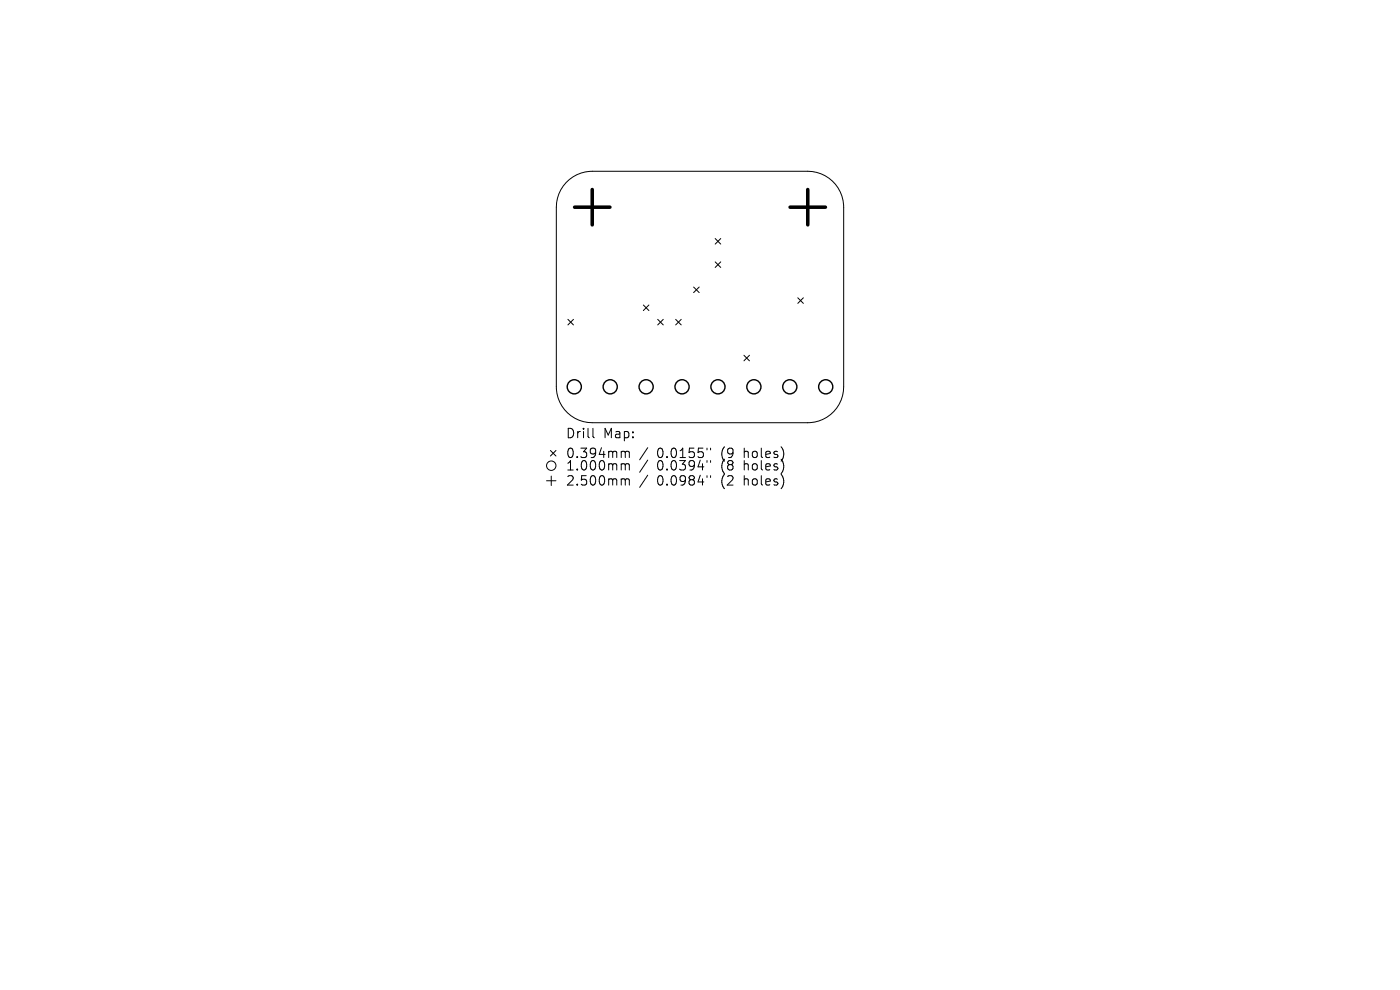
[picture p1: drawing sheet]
<svg xmlns="http://www.w3.org/2000/svg" width="297mm" height="210mm" viewBox="0 0 297 210" stroke-linecap="round" stroke-linejoin="round" font-family="sans-serif">
<defs><g id="words">
<g font-size="2.8">
<text x="119.9" y="93.2">Drill</text>
<text x="128" y="93.2">Map:</text>
<text x="119.9" y="97.4">0.394mm</text>
<text x="119.9" y="100.1">1.000mm</text>
<text x="139.4" y="97.4">0.0155&quot;</text>
<text x="139.4" y="100.1">0.0394&quot;</text>
<text x="153.1" y="97.4">(9</text>
<text x="153.1" y="100.1">(8</text>
<text x="158.1" y="97.4">holes)</text>
<text x="158.1" y="100.1">holes)</text>
<text x="119.9" y="103.3">2.500mm</text>
<text x="139.4" y="103.3">0.0984&quot;</text>
<text x="153.1" y="103.3">(2</text>
<text x="158.1" y="103.3">holes)</text>
</g>
</g></defs>
<g fill="none" stroke="#000" stroke-width=".21">
<path d="M120.1 38.7a7.6 7.6 0 0 1 5.5-2.4h45.8a7.6 7.6 0 0 1 7.6 7.7v38.1a7.6 7.6 0 0 1-7.6 7.6h-45.8a7.6 7.6 0 0 1-7.6-7.6v-38.1a7.6 7.6 0 0 1 2.1-5.3zM151.7 50.6l1.2 1.2M151.7 55.6l1.2 1.1M152.9 55.6l-1.2 1.1M152.9 50.6l-1.2 1.2M120.5 67.7l1.2 1.2M121.7 67.7l-1.2 1.2M136.5 64.7l1.2 1.2M137.7 64.7l-1.2 1.2M139.5 67.7l1.2 1.2M140.7 67.7l-1.2 1.2M143.3 67.7l1.2 1.2"/>
<path d="M144.5 67.7l-1.2 1.2M147.1 60.9l1.2 1.2M148.3 60.9l-1.2 1.2M157.8 75.4l1.2 1.1M159 75.4l-1.2 1.1M169.2 63.2l1.2 1.2M170.4 63.2l-1.2 1.2M116.8 95.6l1.1 1.1M117.9 95.6l-1.1 1.1M125.8 90.9v1.7l.3 .3M132.1 95.7l.5 .1v.2M132.1 98.4h.3l.2 .3"/>
<path d="M132.6 96l.3-.3 .5 .1 .1 1.3M132.6 96v1.1M132.6 98.7v1M132.6 98.7l.3-.3 .5 .1 .1 1.2M137.4 95l-1.7 2.5M137.4 97.6l-1.7 2.6M150 95.1v.3M150 97.7v.4M150.7 95.1v.3M150.7 97.7v.4M115.9 102h2M116.9 101v2"/>
<path d="M132.1 101.6h.3l.2 .3M132.6 101.9v1M132.6 101.9l.3-.3 .5 .1 .1 1.2M137.4 100.8l-1.7 2.6M150 100.9v.4M150.7 100.9v.4"/>
<circle cx="116.9" cy="98.8" r="1"/>
</g>
<g fill="none" stroke="#000" stroke-width=".3">
<circle cx="121.8" cy="82.1" r="1.5"/>
<circle cx="129.5" cy="82.1" r="1.5"/>
<circle cx="137.1" cy="82.1" r="1.5"/>
<circle cx="144.7" cy="82.1" r="1.5"/>
<circle cx="152.3" cy="82.1" r="1.5"/>
<circle cx="159.9" cy="82.1" r="1.5"/>
<circle cx="167.6" cy="82.1" r="1.5"/>
<circle cx="175.2" cy="82.1" r="1.5"/>
</g>
<path d="M121.9 44h7.5M125.6 40.2v7.5M167.6 44h7.5M171.4 40.2v7.5" fill="none" stroke="#000" stroke-width=".75"/>
<use href="#words"/>
</svg>
